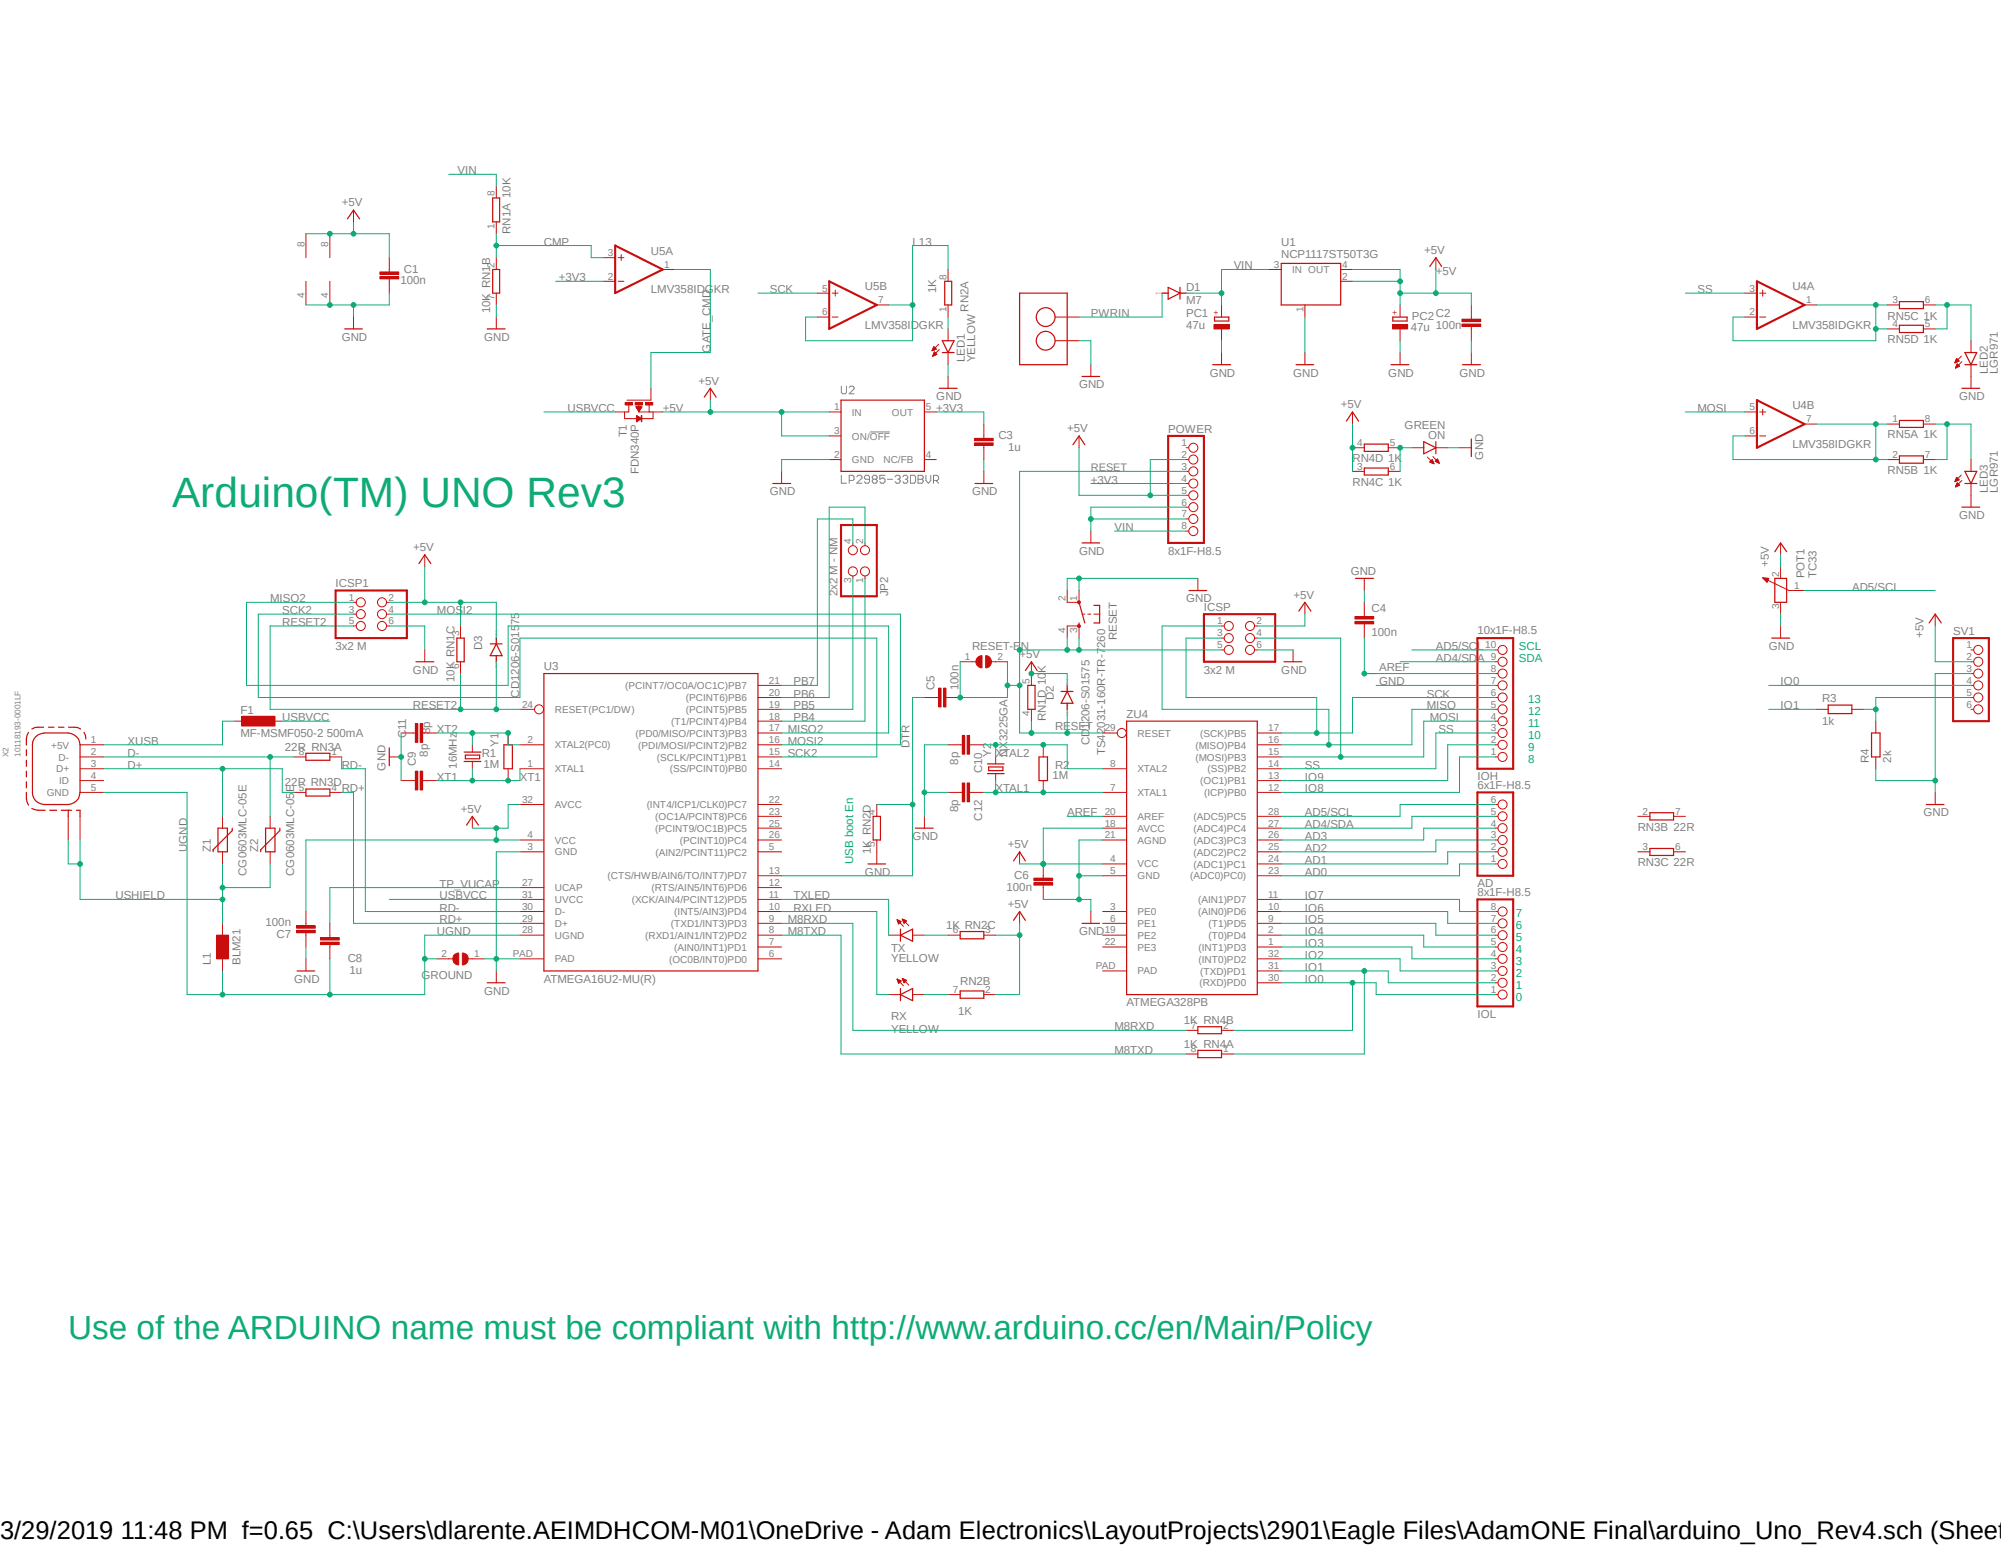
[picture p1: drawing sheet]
<svg xmlns="http://www.w3.org/2000/svg" width="279mm" height="216mm" viewBox="0 0 279 216" stroke-linecap="round" stroke-linejoin="round" font-family="sans-serif">
<defs><g id="words">
<text font-size="5.9" fill="#0dab76" x="24" y="70.8">Arduino(TM) UNO Rev3</text>
<text font-size="4.7" fill="#0dab76" x="9.5" y="187">Use of the ARDUINO name must be compliant with http://www.arduino.cc/en/Main/Policy</text>
<text font-size="3.6" x="0" y="214.9">3/29/2019 11:48 PM f=0.65 C:\Users\dlarente.AEIMDHCOM-M01\OneDrive - Adam Electronics\LayoutProjects\2901\Eagle Files\AdamONE Final\arduino_Uno_Rev4.sch (Sheet:</text>
<g font-size="1.6" fill="#808080">
<text x="47.7" y="28.8">+5V</text>
<text x="63.9" y="24.3">VIN</text>
<text x="71.3" y="32.6" transform="rotate(-90 71.3 32.6)">RN1A 10K</text>
<text x="75.9" y="34.3">CMP</text>
<text x="90.9" y="35.6">U5A</text>
<text x="127.4" y="34.3">L13</text>
<text x="178.9" y="36">NCP1117ST50T3G</text>
<text x="178.9" y="34.3">U1</text>
<text x="198.8" y="35.4">+5V</text>
<text x="55.9" y="39.7">100n</text>
<text x="56.4" y="38.1">C1</text>
<text x="78" y="39.3">+3V3</text>
<text x="90.9" y="40.9">LMV358IDGKR</text>
<text x="107.5" y="40.9">SCK</text>
<text x="120.8" y="40.5">U5B</text>
<text x="130.7" y="40.9" transform="rotate(-90 130.7 40.9)">1K</text>
<text x="165.6" y="40.6">D1</text>
<text x="172.3" y="37.6">VIN</text>
<text x="200.5" y="38.4">+5V</text>
<text x="237" y="40.9">SS</text>
<text x="250.3" y="40.5">U4A</text>
<text x="47.7" y="47.6">GND</text>
<text x="67.6" y="47.6">GND</text>
<text x="68.5" y="43.8" transform="rotate(-90 68.5 43.8)">10K RN1B</text>
<text x="120.8" y="45.9">LMV358IDGKR</text>
<text x="135.2" y="43.5" transform="rotate(-90 135.2 43.5)">RN2A</text>
<text x="152.3" y="44.3">PWRIN</text>
<text x="165.6" y="45.9">47u</text>
<text x="165.6" y="42.5">M7</text>
<text x="165.6" y="44.3">PC1</text>
<text x="197" y="46.3">47u 100n</text>
<text x="197.1" y="44.6">PC2C2</text>
<text x="250.3" y="45.9">LMV358IDGKR</text>
<text x="263.6" y="44.6">RN5C 1K</text>
<text x="263.6" y="47.9">RN5D 1K</text>
<text x="97.5" y="53.7">+5V</text>
<text x="99.2" y="49.2" transform="rotate(-90 99.2 49.2)">GATE_CMD</text>
<text x="134.7" y="50.6" transform="rotate(-90 134.7 50.6)">LED1</text>
<text x="136.1" y="50.6" transform="rotate(-90 136.1 50.6)">YELLOW</text>
<text x="168.9" y="52.6">GND</text>
<text x="180.6" y="52.6">GND</text>
<text x="193.8" y="52.6">GND</text>
<text x="203.8" y="52.6">GND</text>
<text x="277.5" y="52.2" transform="rotate(-90 277.5 52.2)">LED2</text>
<text x="278.9" y="52.2" transform="rotate(-90 278.9 52.2)">LGR971</text>
<text x="79.2" y="57.5">USBVCC</text>
<text x="92.5" y="57.5">+5V</text>
<text x="130.7" y="55.9">GND</text>
<text x="130.7" y="57.5">+3V3</text>
<text x="150.7" y="54.2">GND</text>
<text x="187.2" y="57">+5V</text>
<text x="196.1" y="59.9">GREEN</text>
<text x="237" y="57.5">MOSI</text>
<text x="250.3" y="57.2">U4B</text>
<text x="273.6" y="55.9">GND</text>
<text x="87.5" y="61.1" transform="rotate(-90 87.5 61.1)">T1</text>
<text x="139.4" y="61.3">C3</text>
<text x="140.8" y="63">1u</text>
<text x="149" y="60.4">+5V</text>
<text x="163.1" y="60.5">POWER</text>
<text x="188.9" y="64.5">RN4D 1K</text>
<text x="199.4" y="61.3">ON</text>
<text x="207.1" y="64.2" transform="rotate(-90 207.1 64.2)">GND</text>
<text x="250.3" y="62.5">LMV358IDGKR</text>
<text x="263.6" y="61.2">RN5A 1K</text>
<text x="89.2" y="66.2" transform="rotate(-90 89.2 66.2)">FDN340P</text>
<text x="107.5" y="69.2">GND</text>
<text x="135.7" y="69.2">GND</text>
<text x="152.3" y="67.5">+3V3</text>
<text x="188.9" y="67.9">RN4C 1K</text>
<text x="263.6" y="66.2">RN5B 1K</text>
<text x="277.5" y="68.8" transform="rotate(-90 277.5 68.8)">LED3</text>
<text x="278.9" y="68.8" transform="rotate(-90 278.9 68.8)">LGR971</text>
<text x="57.7" y="77">+5V</text>
<text x="150.7" y="77.5">GND</text>
<text x="155.6" y="74.2">VIN</text>
<text x="163.1" y="77.5">8x1F-H8.5</text>
<text x="273.6" y="72.5">GND</text>
<text x="46.9" y="82">ICSP1</text>
<text x="116.9" y="83.3" transform="rotate(-90 116.9 83.3)">2x2 M - NM</text>
<text x="124" y="83.3" transform="rotate(-90 124 83.3)">JP2</text>
<text x="180.6" y="83.6">+5V</text>
<text x="188.6" y="80.3">GND</text>
<text x="247" y="79.1" transform="rotate(-90 247 79.1)">+5V</text>
<text x="252" y="80.8" transform="rotate(-90 252 80.8)">POT1</text>
<text x="253.6" y="80.8" transform="rotate(-90 253.6 80.8)">TC33</text>
<text x="258.6" y="82.5">AD5/SCL</text>
<text x="37.7" y="84.1">MISO2</text>
<text x="39.4" y="87.4">RESET2</text>
<text x="39.4" y="85.8">SCK2</text>
<text x="61" y="85.8">MOSI2</text>
<text x="156" y="89.4" transform="rotate(-90 156 89.4)">RESET</text>
<text x="165.6" y="84.1">GND</text>
<text x="168.1" y="85.3">ICSP</text>
<text x="191.5" y="88.9">100n</text>
<text x="191.5" y="85.5">C4</text>
<text x="206.3" y="88.6">10x1F-H8.5</text>
<text x="268.6" y="89.1" transform="rotate(-90 268.6 89.1)">+5V</text>
<text x="272.7" y="88.7">SV1</text>
<text x="46.9" y="90.8">3x2 M</text>
<text x="57.7" y="94.1">GND</text>
<text x="63.5" y="95.3" transform="rotate(-90 63.5 95.3)">10K RN1C</text>
<text x="67.3" y="90.8" transform="rotate(-90 67.3 90.8)">D3</text>
<text x="75.9" y="93.6">U3</text>
<text x="110.8" y="95.7">PB7</text>
<text x="135.7" y="90.8">RESET-EN</text>
<text x="142.4" y="91.9">+5V</text>
<text x="168.1" y="94.1">3x2 M</text>
<text x="178.9" y="94.1">GND</text>
<text x="192.6" y="95.7">GND</text>
<text x="192.6" y="93.6">AREF</text>
<text x="200.5" y="92.4">AD4/SDA</text>
<text x="200.5" y="90.8">AD5/SCL</text>
<text x="247" y="90.8">GND</text>
<text x="248.6" y="95.7">IO0</text>
<text x="33.6" y="99.7">F1</text>
<text x="39.4" y="100.7">USBVCC</text>
<text x="57.7" y="99.1">RESET2</text>
<text x="72.5" y="97.4" transform="rotate(-90 72.5 97.4)">CD1206-S01575</text>
<text x="110.8" y="100.7">PB4</text>
<text x="110.8" y="99.1">PB5</text>
<text x="110.8" y="97.4">PB6</text>
<text x="130.5" y="96.4" transform="rotate(-90 130.5 96.4)">C5</text>
<text x="133.8" y="96.4" transform="rotate(-90 133.8 96.4)">100n</text>
<text x="146" y="100.7" transform="rotate(-90 146 100.7)">RN1D 10K</text>
<text x="147.2" y="97.7" transform="rotate(-90 147.2 97.7)">D2</text>
<text x="147.3" y="101.9">RESET</text>
<text x="157.3" y="100.2">ZU4</text>
<text x="199.2" y="97.4">SCK</text>
<text x="199.2" y="99.1">MISO</text>
<text x="199.6" y="100.7">MOSI</text>
<text x="248.6" y="99.1">IO1</text>
<text x="254.4" y="101.2">1k</text>
<text x="254.4" y="98.1">R3</text>
<text x="17.8" y="105.7">D-</text>
<text x="17.8" y="107.4">D+</text>
<text x="17.8" y="104.1">XUSB</text>
<text x="33.6" y="102.9">MF-MSMF050-2 500mA</text>
<text x="39.8" y="104.9">22R RN3A</text>
<text x="47.7" y="107.4">RD-</text>
<text x="53.8" y="107.6" transform="rotate(-90 53.8 107.6)">GND</text>
<text x="56.7" y="103.1" transform="rotate(-90 56.7 103.1)">C11</text>
<text x="58.1" y="107" transform="rotate(-90 58.1 107)">C9</text>
<text x="59.7" y="105.7" transform="rotate(-90 59.7 105.7)">8p</text>
<text x="60.1" y="102.5" transform="rotate(-90 60.1 102.5)">8p</text>
<text x="61" y="102.4">XT2</text>
<text x="63.8" y="107.4" transform="rotate(-90 63.8 107.4)">16MHz</text>
<text x="67.3" y="105.8">R1</text>
<text x="67.5" y="107.2">1M</text>
<text x="69.6" y="104.3" transform="rotate(-90 69.6 104.3)">Y1</text>
<text x="110" y="102.4">MISO2</text>
<text x="110" y="104.1">MOSI2</text>
<text x="110" y="105.7">SCK2</text>
<text x="127" y="104.4" transform="rotate(-90 127 104.4)">DTR</text>
<text x="133.8" y="106.8" transform="rotate(-90 133.8 106.8)">8p</text>
<text x="137.1" y="108" transform="rotate(-90 137.1 108)">C10</text>
<text x="138.4" y="105.7" transform="rotate(-90 138.4 105.7)">Y2</text>
<text x="139" y="105.7">XTAL2</text>
<text x="140.7" y="105.7" transform="rotate(-90 140.7 105.7)">NX3225GA</text>
<text x="147.3" y="107.4">R2</text>
<text x="152.1" y="104.1" transform="rotate(-90 152.1 104.1)">CD1206-S01575</text>
<text x="154.3" y="105.5" transform="rotate(-90 154.3 105.5)">TS42031-160R-TR-7260</text>
<text x="182.2" y="107.4">SS</text>
<text x="200.9" y="102.4">SS</text>
<text x="260.9" y="106.5" transform="rotate(-90 260.9 106.5)">R4</text>
<text x="264.1" y="106.5" transform="rotate(-90 264.1 106.5)">2k</text>
<text x="39.8" y="109.8">22R RN3D</text>
<text x="47.7" y="110.7">RD+</text>
<text x="61" y="109">XT1</text>
<text x="64.3" y="113.5">+5V</text>
<text x="72.6" y="109">XT1</text>
<text x="133.8" y="113.5" transform="rotate(-90 133.8 113.5)">8p</text>
<text x="139" y="110.7">XTAL1</text>
<text x="146.9" y="108.8">1M</text>
<text x="182.2" y="110.7">IO8</text>
<text x="182.2" y="109">IO9</text>
<text x="206.3" y="110.2">6x1F-H8.5</text>
<text x="206.3" y="108.9">IOH</text>
<text x="26.1" y="119" transform="rotate(-90 26.1 119)">UGND</text>
<text x="29.4" y="119" transform="rotate(-90 29.4 119)">Z1</text>
<text x="36.1" y="119" transform="rotate(-90 36.1 119)">Z2</text>
<text x="121.6" y="119.3" transform="rotate(-90 121.6 119.3)">1K RN2D</text>
<text x="127.4" y="117.3">GND</text>
<text x="137.1" y="114.6" transform="rotate(-90 137.1 114.6)">C12</text>
<text x="140.7" y="118.5">+5V</text>
<text x="149" y="114">AREF</text>
<text x="182.2" y="119">AD2</text>
<text x="182.2" y="117.3">AD3</text>
<text x="182.2" y="115.7">AD4/SDA</text>
<text x="182.2" y="114">AD5/SCL</text>
<text x="228.7" y="116">RN3B 22R</text>
<text x="268.6" y="114">GND</text>
<text x="16.1" y="125.6">USHIELD</text>
<text x="34.4" y="122.3" transform="rotate(-90 34.4 122.3)">CG0603MLC-05E</text>
<text x="41.1" y="122.3" transform="rotate(-90 41.1 122.3)">CG0603MLC-05E</text>
<text x="61.4" y="125.6">USBVCC</text>
<text x="61.4" y="124">TP_VUCAP</text>
<text x="110.8" y="125.6">TXLED</text>
<text x="120.8" y="122.3">GND</text>
<text x="140.5" y="124.4">100n</text>
<text x="141.6" y="122.7">C6</text>
<text x="182.2" y="122.3">AD0</text>
<text x="182.2" y="120.7">AD1</text>
<text x="182.2" y="125.6">IO7</text>
<text x="206.3" y="125.1">8x1F-H8.5</text>
<text x="206.3" y="123.9">AD</text>
<text x="228.7" y="121">RN3C 22R</text>
<text x="37.1" y="129.4">100n</text>
<text x="38.6" y="131">C7</text>
<text x="61" y="130.6">UGND</text>
<text x="61.4" y="127.3">RD-</text>
<text x="61.4" y="128.9">RD+</text>
<text x="110" y="128.9">M8RXD</text>
<text x="110" y="130.6">M8TXD</text>
<text x="110.8" y="127.3">RXLED</text>
<text x="132.1" y="129.8">1K RN2C</text>
<text x="140.7" y="126.7">+5V</text>
<text x="150.7" y="130.6">GND</text>
<text x="182.2" y="130.6">IO4</text>
<text x="182.2" y="128.9">IO5</text>
<text x="182.2" y="127.3">IO6</text>
<text x="29.4" y="134.7" transform="rotate(-90 29.4 134.7)">L1</text>
<text x="33.6" y="134.7" transform="rotate(-90 33.6 134.7)">BLM21</text>
<text x="41.1" y="137.2">GND</text>
<text x="48.6" y="134.3">C8</text>
<text x="48.8" y="136">1u</text>
<text x="58.8" y="136.7">GROUND</text>
<text x="75.9" y="137.2">ATMEGA16U2-MU(R)</text>
<text x="124.4" y="134.3">YELLOW</text>
<text x="124.4" y="132.9">TX</text>
<text x="134.1" y="137.6">RN2B</text>
<text x="182.2" y="133.9">IO2</text>
<text x="182.2" y="135.6">IO1</text>
<text x="182.2" y="137.2">IO0</text>
<text x="182.2" y="132.3">IO3</text>
<text x="67.6" y="138.9">GND</text>
<text x="124.4" y="142.5">RX</text>
<text x="133.8" y="141.7">1K</text>
<text x="155.6" y="143.9">M8RXD</text>
<text x="157.3" y="140.5">ATMEGA328PB</text>
<text x="165.3" y="143">1K RN4B</text>
<text x="206.3" y="142.1">IOL</text>
<text x="124.4" y="144.3">YELLOW</text>
<text x="155.6" y="147.2">M8TXD</text>
<text x="165.3" y="146.3">1K RN4A</text>
</g>
<g font-size="1.6" fill="#0dab76">
<text x="212.1" y="92.4">SDA</text>
<text x="212.1" y="90.8">SCL</text>
<text x="213.4" y="101.6">11</text>
<text x="213.4" y="99.9">12</text>
<text x="213.4" y="98.2">13</text>
<text x="213.4" y="106.5">8</text>
<text x="213.4" y="104.9">9</text>
<text x="213.4" y="103.2">10</text>
<text x="119.1" y="120.7" transform="rotate(-90 119.1 120.7)">USB boot En</text>
<text x="211.7" y="131.4">5</text>
<text x="211.7" y="129.8">6</text>
<text x="211.7" y="128.1">7</text>
<text x="211.7" y="136.4">2</text>
<text x="211.7" y="134.7">3</text>
<text x="211.7" y="133.1">4</text>
<text x="211.7" y="139.7">0</text>
<text x="211.7" y="138.1">1</text>
</g>
<text font-size="1.5" fill="#808080" x="152.3" y="65.8">RESET</text>
<g font-size="1.4" fill="#808080">
<text x="69" y="27.4" transform="rotate(-90 69 27.4)">8</text>
<text x="42.5" y="34.5" transform="rotate(-90 42.5 34.5)">8</text>
<text x="45.8" y="34.5" transform="rotate(-90 45.8 34.5)">8</text>
<text x="69" y="32" transform="rotate(-90 69 32)">1</text>
<text x="84.9" y="35.7">3</text>
<text x="42.5" y="41.6" transform="rotate(-90 42.5 41.6)">4</text>
<text x="45.8" y="41.6" transform="rotate(-90 45.8 41.6)">4</text>
<text x="69" y="42" transform="rotate(-90 69 42)">7</text>
<text x="69" y="37.4" transform="rotate(-90 69 37.4)">2</text>
<text x="84.9" y="39.1">2</text>
<text x="92.8" y="37.4">1</text>
<text x="114.8" y="40.7">5</text>
<text x="132.2" y="39.1" transform="rotate(-90 132.2 39.1)">8</text>
<text x="177.9" y="37.4">3</text>
<text x="180.4" y="38.1">IN OUT</text>
<text x="187.4" y="37.4">4</text>
<text x="187.4" y="39.1">2</text>
<text x="244.3" y="40.7">3</text>
<text x="114.8" y="44">6</text>
<text x="122.6" y="42.4">7</text>
<text x="132.2" y="43.6" transform="rotate(-90 132.2 43.6)">1</text>
<text x="182" y="43.6" transform="rotate(-90 182 43.6)">1</text>
<text x="244.3" y="44">2</text>
<text x="252.2" y="42.4">1</text>
<text x="264.2" y="42.4">3</text>
<text x="264.2" y="45.7">4</text>
<text x="268.8" y="42.4">6</text>
<text x="268.8" y="45.7">5</text>
<text x="116.5" y="57.3">1</text>
<text x="119" y="58">IN</text>
<text x="124.5" y="58.1">OUT</text>
<text x="129.3" y="57.3">5</text>
<text x="244.3" y="57.3">5</text>
<text x="252.2" y="59">7</text>
<text x="264.2" y="59">1</text>
<text x="268.8" y="59">8</text>
<text x="116.5" y="60.6">3</text>
<text x="116.5" y="64">2</text>
<text x="119" y="61.4">ON/OFF</text>
<text x="119" y="64.7">GND</text>
<text x="123.4" y="64.7">NC/FB</text>
<text x="129.3" y="64">4</text>
<text x="165" y="62.3">1</text>
<text x="165" y="64">2</text>
<text x="165" y="65.6">3</text>
<text x="189.5" y="65.6">3</text>
<text x="189.5" y="62.3">4</text>
<text x="194" y="65.6">6</text>
<text x="194" y="62.3">5</text>
<text x="244.3" y="60.6">6</text>
<text x="264.2" y="64">2</text>
<text x="268.8" y="64">7</text>
<text x="165" y="67.3">4</text>
<text x="165" y="68.9">5</text>
<text x="165" y="70.6">6</text>
<text x="118.9" y="75.9" transform="rotate(-90 118.9 75.9)">4</text>
<text x="120.5" y="75.9" transform="rotate(-90 120.5 75.9)">2</text>
<text x="165" y="72.3">7</text>
<text x="165" y="73.9">8</text>
<text x="48.7" y="83.9">1</text>
<text x="54.2" y="83.9">2</text>
<text x="118.9" y="81.4" transform="rotate(-90 118.9 81.4)">3</text>
<text x="120.5" y="81.4" transform="rotate(-90 120.5 81.4)">1</text>
<text x="148.8" y="83.9" transform="rotate(-90 148.8 83.9)">2</text>
<text x="150.4" y="83.9" transform="rotate(-90 150.4 83.9)">1</text>
<text x="248.4" y="80.6" transform="rotate(-90 248.4 80.6)">2</text>
<text x="250.5" y="82.2">1</text>
<text x="48.7" y="85.6">3</text>
<text x="48.7" y="87.2">5</text>
<text x="54.2" y="85.6">4</text>
<text x="54.2" y="87.2">6</text>
<text x="64.1" y="88.9" transform="rotate(-90 64.1 88.9)">3</text>
<text x="148.8" y="88.4" transform="rotate(-90 148.8 88.4)">4</text>
<text x="150.4" y="88.4" transform="rotate(-90 150.4 88.4)">3</text>
<text x="170" y="87.2">1</text>
<text x="170" y="88.9">3</text>
<text x="175.4" y="87.2">2</text>
<text x="175.4" y="88.9">4</text>
<text x="248.4" y="85.1" transform="rotate(-90 248.4 85.1)">3</text>
<text x="64.1" y="93.4" transform="rotate(-90 64.1 93.4)">6</text>
<text x="107.4" y="95.5">21</text>
<text x="134.7" y="92.2">1</text>
<text x="139.3" y="92.2">2</text>
<text x="143.8" y="95.5" transform="rotate(-90 143.8 95.5)">5</text>
<text x="170" y="90.5">5</text>
<text x="175.4" y="90.5">6</text>
<text x="207.4" y="90.5">10</text>
<text x="208.1" y="95.5">7</text>
<text x="208.1" y="93.9">8</text>
<text x="208.1" y="92.2">9</text>
<text x="274.6" y="90.5">1</text>
<text x="274.6" y="92.2">2</text>
<text x="274.6" y="93.9">3</text>
<text x="274.6" y="95.5">4</text>
<text x="72.9" y="98.8">24</text>
<text x="77.5" y="99.6">RESET(PC1/DW)</text>
<text x="87.3" y="96.3">(PCINT7/OC0A/OC1C)PB7</text>
<text x="93.7" y="101.2">(T1/PCINT4)PB4</text>
<text x="95.8" y="99.6">(PCINT5)PB5</text>
<text x="95.8" y="97.9">(PCINT6)PB6</text>
<text x="107.4" y="98.8">19</text>
<text x="107.4" y="97.2">20</text>
<text x="107.4" y="100.5">18</text>
<text x="143.8" y="100" transform="rotate(-90 143.8 100)">4</text>
<text x="208.1" y="100.5">4</text>
<text x="208.1" y="98.8">5</text>
<text x="208.1" y="97.2">6</text>
<text x="274.6" y="97.2">5</text>
<text x="274.6" y="98.8">6</text>
<text x="7.2" y="104.6">+5V</text>
<text x="7.8" y="107.9">D+</text>
<text x="8.2" y="106.2">D-</text>
<text x="12.7" y="103.8">1</text>
<text x="12.7" y="105.5">2</text>
<text x="12.7" y="107.1">3</text>
<text x="41.7" y="105.5">8</text>
<text x="46.3" y="105.5">1</text>
<text x="73.7" y="107.1">1</text>
<text x="73.7" y="103.8">2</text>
<text x="77.5" y="107.9">XTAL1</text>
<text x="77.5" y="104.5">XTAL2(PC0)</text>
<text x="88.7" y="102.9">(PD0/MISO/PCINT3)PB3</text>
<text x="89.1" y="104.6">(PDI/MOSI/PCINT2)PB2</text>
<text x="91.7" y="106.2">(SCLK/PCINT1)PB1</text>
<text x="93.5" y="107.9">(SS/PCINT0)PB0</text>
<text x="107.4" y="102.1">17</text>
<text x="107.4" y="103.8">16</text>
<text x="107.4" y="105.5">15</text>
<text x="107.4" y="107.1">14</text>
<text x="154.3" y="102.1">29</text>
<text x="155" y="107.1">8</text>
<text x="158.8" y="102.9">RESET</text>
<text x="158.8" y="107.9">XTAL2</text>
<text x="166.9" y="104.6">(MISO)PB4</text>
<text x="166.9" y="106.2">(MOSI)PB3</text>
<text x="167.6" y="102.9">(SCK)PB5</text>
<text x="168.6" y="107.9">(SS)PB2</text>
<text x="177.1" y="103.8">16</text>
<text x="177.1" y="105.5">15</text>
<text x="177.1" y="102.1">17</text>
<text x="177.1" y="107.1">14</text>
<text x="208.1" y="105.5">1</text>
<text x="208.1" y="103.8">2</text>
<text x="208.1" y="102.1">3</text>
<text x="6.5" y="111.2">GND</text>
<text x="8.3" y="109.5">ID</text>
<text x="12.7" y="110.4">5</text>
<text x="12.7" y="108.8">4</text>
<text x="41.7" y="110.4">5</text>
<text x="46.3" y="110.4">4</text>
<text x="72.9" y="112.1">32</text>
<text x="77.5" y="112.8">AVCC</text>
<text x="90.3" y="112.9">(INT4/ICP1/CLK0)PC7</text>
<text x="107.4" y="112.1">22</text>
<text x="107.4" y="113.7">23</text>
<text x="122.2" y="113.7" transform="rotate(-90 122.2 113.7)">4</text>
<text x="154.3" y="113.7">20</text>
<text x="155" y="110.4">7</text>
<text x="158.8" y="111.2">XTAL1</text>
<text x="167.6" y="109.5">(OC1)PB1</text>
<text x="168.1" y="111.2">(ICP)PB0</text>
<text x="177.1" y="113.7">28</text>
<text x="177.1" y="110.4">12</text>
<text x="177.1" y="108.8">13</text>
<text x="208.1" y="113.7">5</text>
<text x="208.1" y="112.1">6</text>
<text x="229.4" y="113.7">2</text>
<text x="233.9" y="113.7">7</text>
<text x="73.7" y="118.7">3</text>
<text x="73.7" y="117.1">4</text>
<text x="77.5" y="119.5">GND</text>
<text x="77.5" y="117.8">VCC</text>
<text x="91.5" y="114.5">(OC1A/PCINT8)PC6</text>
<text x="91.5" y="116.2">(PCINT9/OC1B)PC5</text>
<text x="91.5" y="119.5">(AIN2/PCINT11)PC2</text>
<text x="94.9" y="117.8">(PCINT10)PC4</text>
<text x="107.4" y="118.7">5</text>
<text x="107.4" y="115.4">25</text>
<text x="107.4" y="117.1">26</text>
<text x="122.2" y="118.3" transform="rotate(-90 122.2 118.3)">5</text>
<text x="154.3" y="117.1">21</text>
<text x="154.3" y="115.4">18</text>
<text x="158.8" y="117.8">AGND</text>
<text x="158.8" y="114.5">AREF</text>
<text x="158.8" y="116.2">AVCC</text>
<text x="166.7" y="119.5">(ADC2)PC2</text>
<text x="166.7" y="117.8">(ADC3)PC3</text>
<text x="166.7" y="116.2">(ADC4)PC4</text>
<text x="166.7" y="114.5">(ADC5)PC5</text>
<text x="177.1" y="118.7">25</text>
<text x="177.1" y="117.1">26</text>
<text x="177.1" y="115.4">27</text>
<text x="208.1" y="118.7">2</text>
<text x="208.1" y="117.1">3</text>
<text x="208.1" y="115.4">4</text>
<text x="229.4" y="118.7">3</text>
<text x="233.9" y="118.7">6</text>
<text x="72.9" y="123.7">27</text>
<text x="72.9" y="125.4">31</text>
<text x="77.5" y="124.5">UCAP</text>
<text x="84.8" y="122.8">(CTS/HWB/AIN6/TO/INT7)PD7</text>
<text x="91" y="124.5">(RTS/AIN5/INT6)PD6</text>
<text x="107.4" y="122">13</text>
<text x="107.4" y="123.7">12</text>
<text x="107.4" y="125.4">11</text>
<text x="155" y="122">5</text>
<text x="155" y="120.4">4</text>
<text x="158.8" y="122.8">GND</text>
<text x="158.8" y="121.1">VCC</text>
<text x="166.2" y="122.8">(ADC0)PC0)</text>
<text x="166.7" y="121.2">(ADC1)PC1</text>
<text x="177.1" y="122">23</text>
<text x="177.1" y="120.4">24</text>
<text x="177.1" y="125.4">11</text>
<text x="208.1" y="120.4">1</text>
<text x="72.9" y="128.7">29</text>
<text x="72.9" y="127">30</text>
<text x="72.9" y="130.3">28</text>
<text x="77.5" y="129.5">D+</text>
<text x="77.5" y="127.8">D-</text>
<text x="77.5" y="131.1">UGND</text>
<text x="77.5" y="126.1">UVCC</text>
<text x="88.2" y="126.2">(XCK/AIN4/PCINT12)PD5</text>
<text x="90.1" y="131.1">(RXD1/AIN1/INT2)PD2</text>
<text x="93.7" y="129.5">(TXD1/INT3)PD3</text>
<text x="94.1" y="127.8">(INT5/AIN3)PD4</text>
<text x="107.4" y="127">10</text>
<text x="107.4" y="130.3">8</text>
<text x="107.4" y="128.7">9</text>
<text x="133.1" y="130.3">6</text>
<text x="137.6" y="130.3">3</text>
<text x="154.3" y="130.3">19</text>
<text x="155" y="127">3</text>
<text x="155" y="128.7">6</text>
<text x="158.8" y="127.8">PE0</text>
<text x="158.8" y="129.5">PE1</text>
<text x="158.8" y="131.1">PE2</text>
<text x="167.3" y="127.8">(AIN0)PD6</text>
<text x="167.3" y="126.2">(AIN1)PD7</text>
<text x="168.7" y="131.1">(T0)PD4</text>
<text x="168.7" y="129.5">(T1)PD5</text>
<text x="177.1" y="127">10</text>
<text x="177.1" y="130.3">2</text>
<text x="177.1" y="128.7">9</text>
<text x="208.1" y="130.3">6</text>
<text x="208.1" y="128.7">7</text>
<text x="208.1" y="127">8</text>
<text x="61.6" y="133.7">2</text>
<text x="66.2" y="133.7">1</text>
<text x="71.6" y="133.7">PAD</text>
<text x="77.5" y="134.4">PAD</text>
<text x="93.4" y="134.4">(OC0B/INT0)PD0</text>
<text x="94.1" y="132.8">(AIN0/INT1)PD1</text>
<text x="107.4" y="132">7</text>
<text x="107.4" y="133.7">6</text>
<text x="153" y="135.3">PAD</text>
<text x="154.3" y="132">22</text>
<text x="158.8" y="132.8">PE3</text>
<text x="158.8" y="136.1">PAD</text>
<text x="167.3" y="134.4">(INT0)PD2</text>
<text x="167.3" y="132.8">(INT1)PD3</text>
<text x="167.5" y="137.8">(RXD)PD0</text>
<text x="167.6" y="136.1">(TXD)PD1</text>
<text x="177.1" y="133.7">32</text>
<text x="177.1" y="132">1</text>
<text x="177.1" y="137">30</text>
<text x="177.1" y="135.3">31</text>
<text x="208.1" y="137">2</text>
<text x="208.1" y="135.3">3</text>
<text x="208.1" y="133.7">4</text>
<text x="208.1" y="132">5</text>
<text x="133.1" y="138.7">7</text>
<text x="137.6" y="138.7">2</text>
<text x="166.3" y="143.6">7</text>
<text x="170.8" y="143.6">2</text>
<text x="208.1" y="138.7">1</text>
<text x="166.3" y="147">8</text>
<text x="170.8" y="147">1</text>
</g>
<g font-size="1.1" fill="#c90d0c">
<text x="170.2" y="44" transform="rotate(-90 170.2 44)">+</text>
<text x="195.1" y="44" transform="rotate(-90 195.1 44)">+</text>
</g>
<g font-size="1.1" fill="#808080">
<text x="1.2" y="105.7" transform="rotate(-90 1.2 105.7)">X2</text>
<text x="2.9" y="105.7" transform="rotate(-90 2.9 105.7)">10118193-0001LF</text>
</g>
<g font-size=".3" fill="#ffba08">
<text x="161.3" y="41.1">SpiceOrder 1</text>
<text x="164.7" y="41.1">SpiceOrder 2</text>
<text x="69.4" y="93.3" transform="rotate(-90 69.4 93.3)">SpiceOrder 1</text>
<text x="69.4" y="90" transform="rotate(-90 69.4 90)">SpiceOrder 2</text>
<text x="149.1" y="100" transform="rotate(-90 149.1 100)">SpiceOrder 1</text>
<text x="149.1" y="96.6" transform="rotate(-90 149.1 96.6)">SpiceOrder 2</text>
</g>
</g></defs>
<path d="M0 22.6l279.4 165.6M279.4 22.6l-279.4 165.6" fill="none" stroke="#fff" stroke-width=".14"/>
<g fill="none" stroke="#808080" stroke-width=".14">
<path d="M117.5 53.9v.9l.2 .2h.3l.2-.2v-.9M118.6 54.1l.1-.2h.4l.2 .2v.2l-.7 .7h.7M117.5 66.4v1.1h.7M118.6 67.1h.5l.2-.2v-.3l-.2-.2h-.5v1.1M119.6 66.6l.2-.2h.4l.2 .4-.8 .7h.8M121.4 66.9h-.5l-.2-.1 .2-.4h.3l.2 .2v.7l-.2 .2h-.3l-.2-.2M121.5 60.3h2.7M122 66.9l-.2 .2 .2 .4h.3l.2-.2v-.2l-.2-.2M122 66.9l-.2-.1 .2-.4h.3l.2 .2v.2l-.2 .1M122 66.9h.3M123.6 66.4h-.7v.5l.5-.1 .2 .1v.4l-.2 .2h-.4l-.1-.2M123.9 66.9h.7"/>
<path d="M125 66.6l.2-.2h.3l.2 .2v.2l-.2 .1M125.3 66.9h.2M125.5 66.9l.2 .2-.2 .4h-.3l-.2-.2M126.1 66.6l.1-.2h.4l.1 .2v.2l-.1 .1M126.4 66.9h.2M126.6 66.9l.1 .2-.1 .4h-.4l-.1-.2M127.1 66.4h.6l.1 .2v.7l-.1 .2h-.6zM128.2 66.4h.5l.2 .2v.2l-.2 .1 .2 .2v.2l-.2 .2h-.5zM128.2 66.9h.5M129.3 66.4v.7l.3 .4 .4-.4v-.7M130.3 67.1h.6l.2-.2v-.3l-.2-.2h-.6v1.1M130.7 67.1l.4 .4"/>
</g>
<path d="M169.6 44.3h2v.5h-2zM204.2 50.9h2.5M149.8 62.1l.9-1.2 .8 1.2M151.1 75.8h2.4M143.2 93.6l.8-1.2 .8 1.2M179.3 92.4h2.5M181.4 85.3l.8-1.2 .8 1.2M127.8 115.7h2.5M157.3 100.7h18.3v38.2h-18.3zM141.5 120.2l.9-1.2 .8 1.2M151.1 128.9h2.4" fill="none" stroke="#c90d0c" stroke-width=".17"/>
<g fill="none" stroke="#c90d0c" stroke-width=".14">
<path d="M204.1 44.6h2.7v.3h-2.7zM204.1 45.3h2.7v.3h-2.7zM205.4 42.6v2M205.4 45.6v2M205.4 49.2v1.7M150.7 60.9v1.6M152.3 74.2v1.6M144 92.4v1.7M170.6 87.4h.3M170.6 89.1h.3M170.6 90.8h.3M175.2 87.4h.4"/>
<path d="M175.2 89.1h.4M175.2 90.8h.4M180.6 90.8v1.6M182.2 84.1v1.7M208.8 90.8h.3M208.8 99.1h.3M208.8 97.4h.3M208.8 95.7h.3M208.8 94.1h.3M208.8 92.4h.3M129.1 114v1.7M142.4 119v1.6"/>
<path d="M154 117.3h3.3M154 115.7h3.3M154 114h3.3M154 110.7h3.3M154 102.4h2M154 107.4h3.3M175.6 119h3.3M175.6 117.3h3.3M175.6 115.7h3.3M175.6 114h3.3M175.6 110.7h3.3M175.6 104h3.3"/>
<path d="M175.6 105.7h3.3M175.6 109h3.3M175.6 102.4h3.3M175.6 107.4h3.3M208.8 119h.3M208.8 117.3h.3M208.8 115.7h.3M208.8 114h.3M208.8 104h.3M208.8 105.7h.3M208.8 102.4h.3M208.8 100.7h.3"/>
<path d="M208.8 112.4h.3M152.3 127.3v1.6M154 122.3h3.3M154 120.6h3.3M154 127.3h3.3M154 132.2h3.3M154 130.6h3.3M154 128.9h3.3M154 135.6h3.3M175.6 122.3h3.3M175.6 120.6h3.3M175.6 127.3h3.3"/>
<path d="M175.6 125.6h3.3M175.6 133.9h3.3M175.6 132.2h3.3M175.6 137.2h3.3M175.6 130.6h3.3M175.6 128.9h3.3M175.6 135.6h3.3M208.8 120.6h.3M208.8 127.3h.3M208.8 133.9h.3M208.8 132.2h.3M208.8 137.2h.3"/>
<path d="M208.8 130.6h.3M208.8 128.9h.3M208.8 135.6h.3M208.8 138.9h.3"/>
<circle cx="171.6" cy="89.1" r=".63"/>
<circle cx="171.6" cy="87.4" r=".63"/>
<circle cx="171.6" cy="90.8" r=".63"/>
<circle cx="174.5" cy="87.4" r=".63"/>
<circle cx="174.5" cy="89.1" r=".63"/>
<circle cx="174.5" cy="90.8" r=".63"/>
<circle cx="209.8" cy="90.8" r=".63"/>
<circle cx="209.8" cy="97.4" r=".63"/>
<circle cx="209.8" cy="92.4" r=".63"/>
<circle cx="209.8" cy="99.1" r=".63"/>
<circle cx="209.8" cy="94.1" r=".63"/>
<circle cx="209.8" cy="95.7" r=".63"/>
<circle cx="156.6" cy="102.4" r=".63"/>
<circle cx="209.8" cy="114" r=".63"/>
<circle cx="209.8" cy="104" r=".63"/>
<circle cx="209.8" cy="102.4" r=".63"/>
<circle cx="209.8" cy="119" r=".63"/>
<circle cx="209.8" cy="117.3" r=".63"/>
<circle cx="209.8" cy="105.7" r=".63"/>
<circle cx="209.8" cy="115.7" r=".63"/>
<circle cx="209.8" cy="112.4" r=".63"/>
<circle cx="209.8" cy="100.7" r=".63"/>
<circle cx="209.8" cy="127.3" r=".63"/>
<circle cx="209.8" cy="133.9" r=".63"/>
<circle cx="209.8" cy="137.2" r=".63"/>
<circle cx="209.8" cy="120.7" r=".63"/>
<circle cx="209.8" cy="132.3" r=".63"/>
<circle cx="209.8" cy="128.9" r=".63"/>
<circle cx="209.8" cy="135.6" r=".63"/>
<circle cx="209.8" cy="138.9" r=".63"/>
<circle cx="209.8" cy="130.6" r=".63"/>
</g>
<path d="M168.1 85.8h10v6.6h-10zM206.3 89.1h5v18.3h-5zM206.3 110.7h5v11.6h-5zM206.3 125.6h5v14.9h-5z" fill="none" stroke="#c90d0c" stroke-width=".3"/>
<path d="M204.1 44.7h2.7M204.1 45.4h2.7" fill="none" stroke="#c90d0c" stroke-width=".34"/>
<path d="M169.5 45.3h2.1v.6h-2.1z" fill-rule="evenodd" fill="#c90d0c"/>
<path d="M169.5 45.3h2.1v.6h-2.1zM170.6 42.6v1.7M170.6 45.9v1.7" fill="none" stroke="#c90d0c" stroke-width=".14"/>
<path d="M194.5 44.3h2v.5h-2z" fill="none" stroke="#c90d0c" stroke-width=".17"/>
<path d="M194.4 45.3h2.2v.6h-2.2z" fill-rule="evenodd" fill="#c90d0c"/>
<g fill="none" stroke="#c90d0c" stroke-width=".14">
<path d="M177.2 37.6h1.7M187.2 37.6h1.6M187.2 39.3h1.6M152.3 50.9v1.7M170.6 49.2v1.7M182.2 42.6v1.7M182.2 49.2v1.7M188.8 57.5v1.7M194.4 45.3h2.2v.6h-2.2zM195.5 42.6v1.7M195.5 45.9v1.7M195.5 49.2v1.7"/>
<path d="M197.1 62.5h1.7M199.3 63.8l.9 1M199.6 64.5l.4-.3 .2 .6zM199.7 64.5h.4M199.7 64.4h.4M199.8 64.4h.3M199.8 64.6h.4M199.8 64.3h.2M199.9 64.3h.1M199.9 64.6h.3M199.9 64.2h.1M200 64.7h.2"/>
<path d="M200.1 63.8l.9 .9M200.2 64.7h.1M200.4 64.4h.5M200.4 64.4l.6 .3M200.4 64.4l.3-.3 .3 .6M200.4 64.4h.4M200.5 62.5h1.6M200.5 64.5h.4M200.5 64.3h.3M200.6 64.2h.2M200.6 64.5h.3M200.6 64.2h.1"/>
<path d="M200.7 64.1h.1M200.7 64.6h.2M200.9 64.6h.1M203.8 62.5h1.6M167.3 80.8v1.7M189.2 86.8h2.6v.3h-2.6zM189.2 86.1h2.6v.3h-2.6zM190.5 80.8v1.7M190.5 84.1v2M190.5 87.1v2M124.1 138.9h1.6M124.1 130.6h1.6"/>
<path d="M125.3 136.7l.9 1M125.3 136.8h.1M125.3 136.7h.1M125.3 136.7l.5 .3M125.3 136.7l.2 .6 .3-.3M125.3 128.4l.9 1M125.3 128.5h.1M125.3 128.4l.5 .3M125.3 128.4l.2 .6 .3-.3M125.3 136.9h.3M125.3 136.9h.2M125.3 128.6h.3"/>
<path d="M125.3 128.5h.2M125.3 137h.5M125.3 136.9h.5M125.3 128.7h.5M125.3 128.7h.4M125.4 137.1h.3M125.4 137.1h.4M125.4 128.8h.3M125.4 128.7h.4M125.4 137.2h.2M125.4 128.9h.2M125.5 137.3h.1"/>
<path d="M125.5 137.2h.1M125.5 129h.1M125.5 128.9h.1M126 136.7l.9 .9M126 136.7l.6 .2M126 136.7l.2 .5 .4-.3M126 128.4l.9 .9M126 128.4l.6 .2-.4 .3zM126 136.7h.2M126 136.7h.1M126 128.4h.2M126 128.4h.1"/>
<path d="M126.1 136.9h.3M126.1 136.8h.2M126.1 128.5h.3M126.1 128.5h.2M126.1 136.9h.4M126.1 136.9h.5M126.1 128.7h.4M126.1 128.6h.4M126.2 137.1h.2M126.2 137h.3M126.2 128.7h.2M126.2 128.7h.3"/>
<path d="M126.2 137.2h.1M126.2 128.8h.1M126.2 128.8h.2M126.2 128.9h.1M127.4 138.9h1.7M127.4 130.6h1.7"/>
</g>
<g fill="none" stroke="#c90d0c" stroke-width=".17">
<path d="M178.9 36.8h8.3v5.8h-8.3zM151.1 52.6h2.4M162.3 40.9h.8M163.1 40.1l1.7 .8-1.7 .9zM164.8 40.1v1.7M164.8 40.9h.8M169.3 50.9h2.5M181 50.9h2.4M188 58.8l.8-1.3 .9 1.3M194.2 50.9h2.5M198.8 61.7l1.7 .8-1.7 .9zM200.5 61.7v1.7"/>
<path d="M205.4 61.3v2.5M166 82.5h2.5M189.3 80.8h2.5M125.7 138.9l1.7-.9v1.7zM125.7 129.8v1.6M125.7 138v1.7M125.7 130.6l1.7-.8v1.6z"/>
</g>
<path d="M189.2 87h2.6M189.2 86.3h2.6" fill="none" stroke="#c90d0c" stroke-width=".34"/>
<path d="M33.7 100h4.7v1.4h-4.7z" fill-rule="evenodd" fill="#c90d0c"/>
<g fill="none" stroke="#c90d0c" stroke-width=".14">
<path d="M87.2 57.5v1h1.8M87.5 55.9h3.4M87.8 56.6v.9h-.3M89.2 56.5v1h1.7M90.6 56.6v.9M91.2 57.5v1h-1.7M130.2 48.9h.1M130.2 48.9h.2M130.2 48.9h.3M130.2 48.8h.4M130.3 48.8h.4M130.3 48.7h.4"/>
<path d="M130.3 49.7h.1M130.3 49.7h.2M130.3 48.6h.3M130.3 49.6h.3M130.3 49.5h.4M130.3 48.6h.2M130.3 48.5h.2M130.3 49.5h.5M130.3 49.4h.5M130.4 48.4l-.3 .6M130.4 48.4l.3 .4M130.4 48.4h.1"/>
<path d="M130.4 49.4h.3M130.4 49.4h.2M130.4 49.3h.2M130.4 49.2h.2M130.5 49.2h.1M130.7 48.8l-.6 .2M130.8 49.5l-.3-.4-.3 .6M130.8 49.5l-.6 .2M131.1 48.1l-1 .9M131.1 48.8l-.9 .9M132.4 45.9v1.7M132.4 49.2v1.7"/>
<path d="M132.4 52.6v1.6M32.8 100.7h1.6M33.7 100h4.7v1.4h-4.7zM37.7 100.7h1.7M66 114v1.7M41.4 129.9h2.6v.4h-2.6zM41.4 129.3h2.6v.3h-2.6zM42.7 127.3v2M42.7 130.3v1.9M42.7 133.9v1.7M142.4 127.3v1.6"/>
</g>
<path d="M131.1 54.2h2.5M131.6 47.6h1.6l-.8 1.6zM131.6 49.2h1.6M65.2 115.2l.8-1.2 .8 1.2M41.5 135.6h2.4M141.5 128.5l.9-1.2 .8 1.2" fill="none" stroke="#c90d0c" stroke-width=".17"/>
<path d="M41.4 130.1h2.6M41.4 129.5h2.6" fill="none" stroke="#c90d0c" stroke-width=".34"/>
<path d="M87.3 56.2h1v.4h-1z" fill-rule="evenodd" fill="#c90d0c"/>
<path d="M87.3 56.2h1v.4h-1z" fill="none" stroke="#c90d0c" stroke-width=".14"/>
<path d="M88.7 56.2h1v.4h-1z" fill-rule="evenodd" fill="#c90d0c"/>
<path d="M88.7 56.2h1v.4h-1z" fill="none" stroke="#c90d0c" stroke-width=".14"/>
<path d="M90.1 56.2h1v.4h-1z" fill-rule="evenodd" fill="#c90d0c"/>
<path d="M90.1 56.2h1v.4h-1z" fill="none" stroke="#c90d0c" stroke-width=".14"/>
<path d="M89.5 58h.1v.9h-.1z" fill-rule="evenodd" fill="#c90d0c"/>
<g fill="none" stroke="#c90d0c" stroke-width=".14">
<path d="M49.4 29.3v1.7M53 38h2.7v.3h-2.7zM53 38.6h2.7v.3h-2.7zM54.4 36v2M54.4 38.9v2M200.5 36v1.6M49.4 44.3v1.6M69.3 44.3v1.6M85.9 57.5h1.6M88.8 56.8h.8l-.4 .6zM88.8 56.9h.8M88.9 56.9h.7"/>
<path d="M88.9 57h.6M88.9 56.9h.6M88.9 58.9h.1M88.9 58.8h.1M88.9 58.8h.2M88.9 58.7h.3M88.9 58.6h.4M88.9 58.6h.5M88.9 58.5h.5M88.9 58.5h.6M88.9 58.4h.6M88.9 58.4h.5"/>
<path d="M88.9 58.3h.5M88.9 58.3h.4M88.9 58.3h.3M88.9 58.2h.3M88.9 58.2h.2M88.9 58.1h.1M89 57.1h.5M89 57.2h.4M89 57.1h.4M89.1 57.2h.3M89.1 57.3h.2M89.2 57.4h.1"/>
<path d="M89.5 58h.1v.9h-.1zM89.5 58.5l-.6-.5v.9M89.5 58.5l-.6 .4M90.9 57.5h1.6M90.9 54.2v1.7M99.2 54.2v1.7M59.3 77.5v1.6M137.4 65.8v1.7M49.4 84.1h.3M49.4 85.8h.3M49.4 87.4h.3M54 84.1h.4"/>
<path d="M54 85.8h.4M54 87.4h.4M59.3 90.8v1.6M72.6 99.1h2M105.8 99.1h3.3M105.8 97.4h3.3M105.8 95.7h3.3M129.1 97.4h2M131.1 96.1h.3v2.6h-.3zM131.7 96.1h.4v2.6h-.4zM132 97.4h2.1M31.1 114v1.7"/>
<path d="M31.1 119v1.6M37.7 114v1.7M37.7 119v1.6M72.6 119h3.3M72.6 112.4h3.3M72.6 117.3h3.3M72.6 104h3.3M72.6 107.4h3.3M105.8 119h3.3M105.8 112.4h3.3M105.8 114h3.3M105.8 115.7h3.3"/>
<path d="M105.8 117.3h3.3M105.8 102.4h3.3M105.8 104h3.3M105.8 105.7h3.3M105.8 107.4h3.3M105.8 100.7h3.3M69.3 135.6v1.6M72.6 127.3h3.3M72.6 133.9h3.3M72.6 124h3.3M72.6 130.6h3.3M72.6 128.9h3.3"/>
<path d="M72.6 125.6h3.3M105.8 132.2h3.3M105.8 122.3h3.3M105.8 127.3h3.3M105.8 133.9h3.3M105.8 124h3.3M105.8 130.6h3.3M105.8 128.9h3.3M105.8 125.6h3.3"/>
<circle cx="50.4" cy="87.4" r=".63"/>
<circle cx="50.4" cy="85.8" r=".63"/>
<circle cx="50.4" cy="84.1" r=".63"/>
<circle cx="53.3" cy="84.1" r=".63"/>
<circle cx="53.3" cy="87.4" r=".63"/>
<circle cx="53.3" cy="85.8" r=".63"/>
<circle cx="75.3" cy="99.1" r=".63"/>
</g>
<g fill="none" stroke="#c90d0c" stroke-width=".17">
<path d="M48.5 30.6l.9-1.3 .8 1.3M199.6 37.2l.9-1.2 .8 1.2M48.1 45.9h2.5M68 45.9h2.5M98.3 55.5l.9-1.3 .8 1.3M58.5 78.7l.8-1.2 .9 1.2M136.1 67.5h2.5M58.1 92.4h2.5M75.9 94.1h29.9v41.5h-29.9zM30.4 115.7h1.3v3.3h-1.3zM32.4 115.7v.3l-2.6 2.7v.3M37.1 115.7h1.3v3.3h-1.3z"/>
<path d="M39.1 115.7v.3l-2.7 2.7v.3M68 137.2h2.5"/>
</g>
<path d="M53 38.1h2.7M53 38.8h2.7M131.2 96.1v2.6M131.9 96.1v2.6" fill="none" stroke="#c90d0c" stroke-width=".34"/>
<path d="M46.9 82.5h9.9v6.6h-9.9z" fill="none" stroke="#c90d0c" stroke-width=".3"/>
<path d="M63.3 133.4l.3-.2 .5-.1v1.6a.85 .85 0 0 1-.8-1.3z" fill-rule="evenodd" fill="#c90d0c"/>
<path d="M63.3 133.4l.3-.2 .5-.1v1.6a.85 .85 0 0 1-.8-1.3z" fill="none" stroke="#c90d0c" stroke-width=".14"/>
<path d="M64.6 133.1a.83 .83 0 0 1 .8 .8 .83 .83 0 0 1-.8 .8z" fill-rule="evenodd" fill="#c90d0c"/>
<path d="M61 133.9h2.2M64.6 133.1a.83 .83 0 0 1 .8 .8 .83 .83 0 0 1-.8 .8zM65.4 133.9h2.2" fill="none" stroke="#c90d0c" stroke-width=".14"/>
<path d="M30.2 130.6h1.7v3.3h-1.7z" fill-rule="evenodd" fill="#c90d0c"/>
<path d="M30.2 130.6h1.7v3.3h-1.7zM31.1 128.9v1.7M31.1 133.9v1.7" fill="none" stroke="#c90d0c" stroke-width=".14"/>
<path d="M137.6 91.6a.85 .85 0 0 1 .8 .8 .85 .85 0 0 1-.8 .9z" fill-rule="evenodd" fill="#c90d0c"/>
<path d="M137.6 91.6a.85 .85 0 0 1 .8 .8 .85 .85 0 0 1-.8 .9z" fill="none" stroke="#c90d0c" stroke-width=".14"/>
<path d="M136.4 91.9l.3-.2 .4-.1v1.7a.85 .85 0 0 1-.7-1.4z" fill-rule="evenodd" fill="#c90d0c"/>
<g fill="none" stroke="#c90d0c" stroke-width=".14">
<path d="M46.1 32.6v3.4M46.1 39.3v3.3M69.3 26v1.6M69.3 31v1.6M69.3 36v1.6M84.2 36h1.7M84.2 39.3h1.7M86.3 36h.8M86.3 39.3h.8M86.7 35.6v.8M92.5 37.6h1.7M132.4 37.6v1.7"/>
<path d="M69.3 40.9v1.7M114.1 40.9h1.7M114.1 44.3h1.7M116.2 40.9h.8M116.2 44.3h.8M116.6 40.5v.9M122.4 42.6h1.7M132.4 42.6v1.7M137.4 59.2v2M109.1 65.8v1.7M119.1 75.8v.4M120.8 75.8v.4"/>
<path d="M136.1 61.2h2.6v.4h-2.6zM136.1 61.8h2.6v.4h-2.6zM137.4 62.2v2M188.8 65.8h1.7M188.8 62.5h1.7M193.8 65.8h1.7M193.8 62.5h1.7M64.3 87.4v1.7M64.3 92.4v1.7M119.1 80.4v.4M120.8 80.4v.4M134.1 92.4h2.2"/>
<path d="M136.4 91.9l.3-.2 .4-.1v1.7a.85 .85 0 0 1-.7-1.4zM138.4 92.4h2.3M144 94.1v1.6M144 99.1v1.6M149 87.4h1.7M149 84.1h1.7M151.1 85.8h.4M151.9 85.8h.4M152.7 85.8h.8M41.1 105.7h1.6M41.1 110.7h1.6M46.1 105.7h1.6"/>
<path d="M46.1 110.7h1.6M54.4 105.7h1.6M56 109h2M56 102.4h2M58 107.7h.3v2.6h-.3zM58 101h.3v2.7h-.3zM58.7 107.7h.3v2.6h-.3zM58.7 101h.3v2.7h-.3zM59 109h2M59 102.4h2M71 102.4v1.6M71 107.4v1.6"/>
<path d="M122.4 112.4v1.6M122.4 117.3v3.3M145.7 104v1.7M145.7 109v1.7M228.7 114h1.7M228.7 119h1.7M233.7 114h1.6M233.7 119h1.6M44.7 131.6h2.7v.3h-2.7zM44.7 130.9h2.7v.4h-2.7zM46.1 128.9v2M46.1 131.9v2"/>
<path d="M132.4 138.9h1.7M132.4 130.6h1.7M137.4 138.9h1.6M137.4 130.6h1.6M144.4 122.6h2.6v.4h-2.6zM144.4 123.3h2.6v.3h-2.6zM145.7 120.6v2M145.7 123.6v2M165.6 147.2h1.7M165.6 143.9h1.7M170.6 147.2h1.7M170.6 143.9h1.7"/>
<circle cx="119.1" cy="76.8" r=".63"/>
<circle cx="119.1" cy="79.8" r=".63"/>
<circle cx="120.8" cy="79.8" r=".63"/>
<circle cx="120.8" cy="76.8" r=".63"/>
</g>
<g fill="none" stroke="#c90d0c" stroke-width=".17">
<path d="M68.8 27.6h1v3.4h-1zM68.8 37.6h1v3.3h-1zM131.9 39.3h1v3.3h-1zM107.9 67.5h2.5M190.5 65.4h3.3v.9h-3.3zM190.5 62h3.3v1h-3.3zM63.8 89.1h1v3.3h-1zM143.5 95.7h1v3.4h-1zM150.7 87v.4M150.7 84.1l.8 2.9M152.7 84.5h.8v2.5h-.8M42.7 105.2h3.4v1h-3.4z"/>
<path d="M42.7 110.2h3.4v1h-3.4zM54.4 104.4v2.5M70.4 104h1.1v3.4h-1.1zM121.9 114h1v3.3h-1zM145.1 105.7h1.2v3.3h-1.2zM230.4 113.5h3.3v1h-3.3zM230.4 118.5h3.3v1h-3.3zM121.2 120.6h2.5M134.1 138.4h3.3v1h-3.3zM134.1 130.1h3.3v1h-3.3zM167.3 146.7h3.3v1h-3.3zM167.3 143.4h3.3v1h-3.3z"/>
</g>
<path d="M136.1 61.4h2.6M136.1 62h2.6M58.2 101v2.7M58.2 107.7v2.6M58.8 101v2.7M58.8 107.7v2.6M44.7 131.7h2.7M44.7 131.1h2.7M144.4 122.8h2.6M144.4 123.4h2.6" fill="none" stroke="#c90d0c" stroke-width=".34"/>
<path d="M85.9 34.3l6.6 3.3-6.6 3.3zM115.8 39.3l6.6 3.3-6.6 3.3zM117.4 73.3h5v10h-5z" fill="none" stroke="#c90d0c" stroke-width=".3"/>
<path d="M150.5 83.9h.3l.1 .2-.1 .1-.1 .1-.2-.1z" fill-rule="evenodd" fill="#c90d0c"/>
<path d="M150.5 83.9h.3l.1 .2-.1 .1-.1 .1-.2-.1z" fill="none" stroke="#c90d0c" stroke-width=".14"/>
<path d="M150.5 87.3l.2-.1 .1 .1 .1 .1-.1 .2h-.3z" fill-rule="evenodd" fill="#c90d0c"/>
<g fill="none" stroke="#c90d0c" stroke-width=".14">
<path d="M42.7 32.6v3.4M42.7 39.3v3.3M115.8 57.5h1.6M129.1 57.5h1.6M147.3 44.3h3.4M147.3 47.6h3.4M243.6 57.5h1.7M243.6 40.9h1.7M243.6 44.3h1.7M245.7 57.5h.8M245.7 40.9h.8M245.7 44.3h.8"/>
<path d="M246.1 40.5v.9M246.1 57.1v.9M252 42.6h1.6M252 59.2h1.6M263.6 42.6h1.6M263.6 59.2h1.6M263.6 45.9h1.6M268.6 42.6h1.6M268.6 59.2h1.6M268.6 45.9h1.6M273 50.6h.1M273 50.5h.2"/>
<path d="M273 50.5h.3M273 50.5h.5M273 50.4h.5M273 51.4h.1M273 51.4h.2M273.1 50.3h.4M273.1 50.3h.3M273.1 51.3h.2M273.1 51.2h.3M273.1 50.2h.3M273.1 50.2h.2M273.1 51.2h.5"/>
<path d="M273.1 51.1h.5M273.2 50.1h.1M273.2 51.1h.4M273.2 51.1h.3M273.2 50.1l.4 .3-.6 .3zM273.2 51h.3M273.2 50.9h.2M273.3 50.9h.1M273.3 50.8h.1M273.3 50.8l-.3 .6M273.3 50.8l.3 .3M273.6 51.1l-.6 .3"/>
<path d="M273.9 49.7l-.9 1M273.9 50.5l-.9 .9M275.2 47.6v1.6M275.2 50.9v3.3M115.8 60.9h1.6M115.8 64.2h1.6M129.1 64.2h1.6M165.6 64.2h.3M165.6 62.5h.3M165.6 65.8h.3M165.6 67.5h.3M165.6 69.2h.3"/>
<path d="M165.6 70.8h.3M165.6 72.5h.3M165.6 74.2h.3M243.6 60.9h1.7M245.7 60.9h.8M248.6 75.8v1.7M248.6 79.1v1.7M263.6 64.2h1.6M268.6 64.2h1.6M273 67.2h.1M273 67.1h.3M273 67.1h.4"/>
<path d="M273 67h.5M273 68h.1M273.1 67h.4M273.1 66.9h.4M273.1 67.9h.1M273.1 67.9h.2M273.1 66.9h.3M273.1 66.8h.2M273.1 67.8h.4M273.1 67.8h.5M273.2 66.8h.1M273.2 66.7h.1"/>
<path d="M273.2 67.7h.4M273.2 66.7l.4 .3-.6 .3zM273.2 67.6h.3M273.2 67.6h.2M273.3 67.5h.1M273.6 67.8l-.3-.4-.3 .6M273.6 67.8l-.6 .2M273.9 66.3l-.9 1M273.9 67.1l-.9 .9M275.2 64.2v1.6M275.2 67.5v3.3M149 82.5v1.6"/>
<path d="M149 87.4v1.7M150.5 87.3l.2-.1 .1 .1 .1 .1-.1 .2h-.3zM150.7 82.5v1.6M150.7 87.4v1.7M246.1 80.7l3.7 1.8h2.2M246.1 80.7l.9 .1-.3 .5M246.1 80.7l.7 .6M246.2 80.7h.1M246.2 80.8h.6M246.3 80.8h.7M246.3 80.9h.6M246.4 81h.5"/>
<path d="M246.5 81h.3M246.5 81.1h.3M246.6 81.2h.2M248.6 84.1v1.7M248.6 87.4v1.7M253.6 99.1h1.7M258.6 99.1h1.7M270.2 85.8v1.6M275.2 90.8h.3M275.2 92.4h.3M275.2 94.1h.3M275.2 95.7h.3"/>
<path d="M275.2 97.4h.3M275.2 99.1h.3M9.5 114v3.3M11.2 104h3.3M11.2 110.7h3.3M11.2 105.7h3.3M11.2 107.4h3.3M11.2 109h3.3M11.2 114v3.3M66 104v1M66 106.3v1.1M132.4 104h2"/>
<path d="M132.4 110.7h2M134.4 102.7h.3v2.6h-.3zM134.4 109.3h.3v2.7h-.3zM135 102.7h.4v2.6h-.4zM135 109.3h.4v2.7h-.4zM135.4 104h2M135.4 110.7h2M139 105.7v1M139 108v1M261.9 100.7v1.7M261.9 105.7v1.7M270.2 110.7v1.7"/>
<circle cx="166.6" cy="69.2" r=".63"/>
<circle cx="166.6" cy="67.5" r=".63"/>
<circle cx="166.6" cy="65.8" r=".63"/>
<circle cx="166.6" cy="74.2" r=".63"/>
<circle cx="166.6" cy="64.2" r=".63"/>
<circle cx="166.6" cy="70.8" r=".63"/>
<circle cx="166.6" cy="72.5" r=".63"/>
<circle cx="166.6" cy="62.5" r=".63"/>
<circle cx="276.2" cy="90.8" r=".63"/>
<circle cx="276.2" cy="92.4" r=".63"/>
<circle cx="276.2" cy="97.4" r=".63"/>
<circle cx="276.2" cy="99.1" r=".63"/>
<circle cx="276.2" cy="94.1" r=".63"/>
<circle cx="276.2" cy="95.7" r=".63"/>
</g>
<g fill="none" stroke="#c90d0c" stroke-width=".17">
<path d="M117.4 55.9h11.7v9.9h-11.7zM142.4 40.9h6.6v10h-6.6zM265.2 58.7h3.4v1h-3.4zM265.2 42.1h3.4v1h-3.4zM265.2 45.4h3.4v1h-3.4zM273.9 54.2h2.5M274.4 49.2h1.6l-.8 1.7zM274.4 50.9h1.6M247.8 77l.8-1.2 .9 1.2M265.2 63.7h3.4v1h-3.4zM273.9 70.8h2.5M274.4 65.8h1.6l-.8 1.7z"/>
<path d="M274.4 67.5h1.6M68.5 89.9h1.6M69.3 89.9l.8 1.7h-1.6zM69.3 89.1v.8M69.3 91.6v.8M148.2 96.6h1.6M149 96.6l.8 1.6h-1.6zM149 95.7v.9M149 98.2v.9M247.4 89.1h2.5M247.8 80.8h1.7v3.3h-1.7zM255.3 98.5h3.3v1.2h-3.3z"/>
<path d="M269.4 87l.8-1.2 .9 1.2M3.7 110.7v.8l.3 .9M3.7 104.7v.8M3.7 106.2v.8M3.7 107.7v.8M3.7 109.2v.8M4 102.3l-.2 .4-.1 .5v.9M4.4 112.9l.9 .3h1M5 102.9l.3-.3 .9-.2h3.3a1.74 1.74 0 0 1 1.7 1.6v6.7a1.74 1.74 0 0 1-1.7 1.7h-3.3a1.66 1.66 0 0 1-1.7-1.7v-6.7l.1-.4zM6.1 101.6h-1.2l-.5 .2M6.8 101.6h.7M6.9 113.2h1"/>
<path d="M8.2 101.6h.7M8.6 113.2h1.4M9.5 113.2v.8M9.6 101.6h1.2l.5 .2M10.7 113.2h.5v.8M11.7 102.3l.2 .4 .1 .5M64.8 106.3h2.3M64.8 105h2.3M65 105.5h2v.5h-2zM137.9 106.7h2.3M137.9 108h2.3M138 107.1h2v.5h-2z"/>
<path d="M261.3 102.4h1.2v3.3h-1.2zM269 112.4h2.4"/>
<circle cx="146" cy="44.3" r="1.31"/>
<circle cx="146" cy="47.6" r="1.31"/>
</g>
<path d="M245.3 39.3l6.7 3.3-6.7 3.3zM245.3 55.9l6.7 3.3-6.7 3.3zM163.1 60.9h5v14.9h-5zM272.7 89.1h5v11.6h-5z" fill="none" stroke="#c90d0c" stroke-width=".3"/>
<path d="M134.5 102.7v2.6M134.5 109.3v2.7M135.2 102.7v2.6M135.2 109.3v2.7" fill="none" stroke="#c90d0c" stroke-width=".34"/>
<path d="M182.2 85.8v1.6h-6.6M154 115.7h-8.3v4.9M142.4 120.6h11.6" fill="none" stroke="#0dab76" stroke-width=".14"/>
<circle cx="145.7" cy="120.6" r=".33" fill="#0dab76"/>
<circle cx="145.7" cy="120.6" r=".33" fill="none" stroke="#0dab76" stroke-width=".14"/>
<circle cx="145.7" cy="120.6" r=".33" fill="#0dab76"/>
<g fill="none" stroke="#0dab76" stroke-width=".14">
<path d="M150.7 62.5v6.7h14.9M165.6 64.2h-5v5"/>
<circle cx="145.7" cy="120.6" r=".33"/>
</g>
<circle cx="160.6" cy="69.2" r=".33" fill="#0dab76"/>
<g fill="none" stroke="#0dab76" stroke-width=".14">
<path d="M188.8 59.2v6.6"/>
<circle cx="160.6" cy="69.2" r=".33"/>
</g>
<circle cx="188.9" cy="62.5" r=".33" fill="#0dab76"/>
<g fill="none" stroke="#0dab76" stroke-width=".14">
<path d="M139 130.6h3.4M142.4 128.9v10h-3.4"/>
<circle cx="188.9" cy="62.5" r=".33"/>
</g>
<circle cx="142.4" cy="130.6" r=".33" fill="#0dab76"/>
<g fill="none" stroke="#0dab76" stroke-width=".14">
<path d="M46.1 32.6h8.3v3.4M49.4 31v1.6"/>
<circle cx="142.4" cy="130.6" r=".33"/>
</g>
<circle cx="49.4" cy="32.6" r=".33" fill="#0dab76"/>
<g fill="none" stroke="#0dab76" stroke-width=".14">
<path d="M42.7 32.6h3.4"/>
<circle cx="49.4" cy="32.6" r=".33"/>
</g>
<circle cx="46.1" cy="32.6" r=".33" fill="#0dab76"/>
<g fill="none" stroke="#0dab76" stroke-width=".14">
<path d="M188.8 37.6h6.7v5M188.8 39.3h6.7M200.5 37.6v3.3M195.5 40.9h9.9v1.7"/>
<circle cx="46.1" cy="32.6" r=".33"/>
</g>
<circle cx="195.5" cy="39.3" r=".33" fill="#0dab76"/>
<circle cx="195.5" cy="39.3" r=".33" fill="none" stroke="#0dab76" stroke-width=".14"/>
<circle cx="195.5" cy="40.9" r=".33" fill="#0dab76"/>
<circle cx="195.5" cy="40.9" r=".33" fill="none" stroke="#0dab76" stroke-width=".14"/>
<circle cx="200.5" cy="40.9" r=".33" fill="#0dab76"/>
<g fill="none" stroke="#0dab76" stroke-width=".14">
<path d="M69.3 115.7v1.6M72.6 117.3h-29.9v10M72.6 112.4h-1.6v3.3h-5"/>
<circle cx="200.5" cy="40.9" r=".33"/>
</g>
<circle cx="69.3" cy="117.3" r=".33" fill="#0dab76"/>
<circle cx="69.3" cy="117.3" r=".33" fill="none" stroke="#0dab76" stroke-width=".14"/>
<circle cx="69.3" cy="115.7" r=".33" fill="#0dab76"/>
<g fill="none" stroke="#0dab76" stroke-width=".14">
<path d="M59.3 79.1v5M54.4 84.1h14.9v5M64.3 84.1v3.3"/>
<circle cx="69.3" cy="115.7" r=".33"/>
</g>
<circle cx="59.3" cy="84.1" r=".33" fill="#0dab76"/>
<circle cx="59.3" cy="84.1" r=".33" fill="none" stroke="#0dab76" stroke-width=".14"/>
<circle cx="64.3" cy="84.1" r=".33" fill="#0dab76"/>
<g fill="none" stroke="#0dab76" stroke-width=".14">
<path d="M92.5 57.5h23.3M99.2 55.9v1.6M109.1 57.5v3.4h6.7"/>
<circle cx="64.3" cy="84.1" r=".33"/>
</g>
<circle cx="109.1" cy="57.5" r=".33" fill="#0dab76"/>
<circle cx="109.1" cy="57.5" r=".33" fill="none" stroke="#0dab76" stroke-width=".14"/>
<circle cx="99.2" cy="57.5" r=".33" fill="#0dab76"/>
<g fill="none" stroke="#0dab76" stroke-width=".14">
<path d="M144 94.1h5v1.6"/>
<circle cx="99.2" cy="57.5" r=".33"/>
</g>
<circle cx="144" cy="94.1" r=".33" fill="#0dab76"/>
<g fill="none" stroke="#0dab76" stroke-width=".14">
<path d="M248.6 77.5v1.6M175.6 90.8h5M270.2 87.4v5h5M154 117.3h-3.3v8.3M145.7 125.6h6.6v1.7M150.7 122.3h3.3"/>
<circle cx="144" cy="94.1" r=".33"/>
</g>
<circle cx="150.7" cy="122.3" r=".33" fill="#0dab76"/>
<circle cx="150.7" cy="122.3" r=".33" fill="none" stroke="#0dab76" stroke-width=".14"/>
<circle cx="150.7" cy="125.6" r=".33" fill="#0dab76"/>
<g fill="none" stroke="#0dab76" stroke-width=".14">
<path d="M170.6 47.6v1.6M195.5 47.6v1.6M205.4 47.6v1.6M152.3 72.5h13.3M165.6 70.8h-13.3v3.4"/>
<circle cx="150.7" cy="125.6" r=".33"/>
</g>
<circle cx="152.3" cy="72.5" r=".33" fill="#0dab76"/>
<g fill="none" stroke="#0dab76" stroke-width=".14">
<path d="M150.7 47.6h1.6v3.3M202.1 62.5h1.7M150.7 80.8v1.7M167.3 80.8h-18.3v1.7M192.2 95.7h16.6"/>
<circle cx="152.3" cy="72.5" r=".33"/>
</g>
<circle cx="150.7" cy="80.8" r=".33" fill="#0dab76"/>
<g fill="none" stroke="#0dab76" stroke-width=".14">
<path d="M49.4 42.6v1.7M54.4 40.9v1.7h-8.3M132.4 50.9v1.7M182.2 44.3v4.9M190.5 82.5v1.6M42.7 132.2v1.7"/>
<circle cx="150.7" cy="80.8" r=".33"/>
</g>
<circle cx="49.4" cy="42.6" r=".33" fill="#0dab76"/>
<g fill="none" stroke="#0dab76" stroke-width=".14">
<path d="M42.7 42.6h3.4"/>
<circle cx="49.4" cy="42.6" r=".33"/>
</g>
<circle cx="46.1" cy="42.6" r=".33" fill="#0dab76"/>
<g fill="none" stroke="#0dab76" stroke-width=".14">
<path d="M137.4 64.2v1.6M54.4 87.4h4.9v3.4M72.6 119h-3.3v16.6M67.6 133.9h5"/>
<circle cx="46.1" cy="42.6" r=".33"/>
</g>
<circle cx="69.3" cy="133.9" r=".33" fill="#0dab76"/>
<g fill="none" stroke="#0dab76" stroke-width=".14">
<path d="M69.3 42.6v1.7M115.8 64.2h-6.7v1.6M56 102.4v6.6"/>
<circle cx="69.3" cy="133.9" r=".33"/>
</g>
<circle cx="56" cy="105.7" r=".33" fill="#0dab76"/>
<g fill="none" stroke="#0dab76" stroke-width=".14">
<path d="M129.1 110.7h3.3M132.4 104h-3.3v10"/>
<circle cx="56" cy="105.7" r=".33"/>
</g>
<circle cx="129.1" cy="110.7" r=".33" fill="#0dab76"/>
<g fill="none" stroke="#0dab76" stroke-width=".14">
<path d="M248.6 85.8v1.6M270.2 94.1v16.6M261.9 107.4v1.6h8.3"/>
<circle cx="129.1" cy="110.7" r=".33"/>
</g>
<circle cx="270.2" cy="109" r=".33" fill="#0dab76"/>
<g fill="none" stroke="#0dab76" stroke-width=".14">
<path d="M190.5 89.1v5h18.3M270.2 94.1h5M149 114h5"/>
<circle cx="270.2" cy="109" r=".33"/>
</g>
<circle cx="190.5" cy="94.1" r=".33" fill="#0dab76"/>
<g fill="none" stroke="#0dab76" stroke-width=".14">
<path d="M165.6 65.8h-23.2v36.6h11.6M134.1 92.4v5h6.6v-5M140.7 95.7h1.7M142.4 90.8h28.2M149 89.1v1.7M149 99.1v3.3M150.7 89.1v1.7M144 100.7v1.7"/>
<circle cx="190.5" cy="94.1" r=".33"/>
</g>
<circle cx="134.1" cy="97.4" r=".33" fill="#0dab76"/>
<circle cx="134.1" cy="97.4" r=".33" fill="none" stroke="#0dab76" stroke-width=".14"/>
<circle cx="140.7" cy="95.7" r=".33" fill="#0dab76"/>
<circle cx="140.7" cy="95.7" r=".33" fill="none" stroke="#0dab76" stroke-width=".14"/>
<circle cx="142.4" cy="95.7" r=".33" fill="#0dab76"/>
<circle cx="142.4" cy="95.7" r=".33" fill="none" stroke="#0dab76" stroke-width=".14"/>
<circle cx="144" cy="102.4" r=".33" fill="#0dab76"/>
<circle cx="144" cy="102.4" r=".33" fill="none" stroke="#0dab76" stroke-width=".14"/>
<circle cx="142.4" cy="90.8" r=".33" fill="#0dab76"/>
<circle cx="142.4" cy="90.8" r=".33" fill="none" stroke="#0dab76" stroke-width=".14"/>
<circle cx="149" cy="90.8" r=".33" fill="#0dab76"/>
<circle cx="149" cy="90.8" r=".33" fill="none" stroke="#0dab76" stroke-width=".14"/>
<circle cx="150.7" cy="90.8" r=".33" fill="#0dab76"/>
<circle cx="150.7" cy="90.8" r=".33" fill="none" stroke="#0dab76" stroke-width=".14"/>
<circle cx="149" cy="102.4" r=".33" fill="#0dab76"/>
<g fill="none" stroke="#0dab76" stroke-width=".14">
<path d="M177.2 37.6h-6.6v5M165.6 40.9h5M155.6 74.2h10"/>
<circle cx="149" cy="102.4" r=".33"/>
</g>
<circle cx="170.6" cy="40.9" r=".33" fill="#0dab76"/>
<g fill="none" stroke="#0dab76" stroke-width=".14">
<path d="M62.7 24.3h6.6v1.7M170.6 89.1h-5v8.3h18.3v5M208.8 97.4h-20v5h-9.9M109.1 128.9h10v15h46.5M109.1 130.6h8.3v16.6h48.2"/>
<circle cx="170.6" cy="40.9" r=".33"/>
</g>
<circle cx="183.9" cy="102.4" r=".33" fill="#0dab76"/>
<g fill="none" stroke="#0dab76" stroke-width=".14">
<path d="M105.8 40.9h8.3M197.1 62.5h-1.6v3.3"/>
<circle cx="183.9" cy="102.4" r=".33"/>
</g>
<circle cx="195.5" cy="62.5" r=".33" fill="#0dab76"/>
<g fill="none" stroke="#0dab76" stroke-width=".14">
<path d="M162.3 40.9v3.4h-11.6M14.5 105.7h26.6M37.7 105.7v8.3M129.1 138.9h3.3M129.1 130.6h3.3"/>
<circle cx="195.5" cy="62.5" r=".33"/>
</g>
<circle cx="37.7" cy="105.7" r=".33" fill="#0dab76"/>
<g fill="none" stroke="#0dab76" stroke-width=".14">
<path d="M14.5 107.4h24.9v3.3h1.7M31.1 107.4v6.6"/>
<circle cx="37.7" cy="105.7" r=".33"/>
</g>
<circle cx="31.1" cy="107.4" r=".33" fill="#0dab76"/>
<g fill="none" stroke="#0dab76" stroke-width=".14">
<path d="M77.6 39.3h6.6M130.7 57.5h6.7v1.7M152.3 67.5h13.3M170.6 87.4h-8.3v11.7h23.2v4.9M208.8 99.1h-11.7v4.9h-18.2"/>
<circle cx="31.1" cy="107.4" r=".33"/>
</g>
<circle cx="185.6" cy="104" r=".33" fill="#0dab76"/>
<g fill="none" stroke="#0dab76" stroke-width=".14">
<path d="M175.6 89.1h11.6v16.6M208.8 100.7h-10v5h-19.9"/>
<circle cx="185.6" cy="104" r=".33"/>
</g>
<circle cx="187.2" cy="105.7" r=".33" fill="#0dab76"/>
<g fill="none" stroke="#0dab76" stroke-width=".14">
<path d="M235.3 57.5h8.3M235.3 40.9h8.3M129.1 97.4h-1.7v24.9h-18.3M122.4 112.4h5M208.8 102.4h-8.3v5h-21.6"/>
<circle cx="187.2" cy="105.7" r=".33"/>
</g>
<circle cx="127.4" cy="112.4" r=".33" fill="#0dab76"/>
<g fill="none" stroke="#0dab76" stroke-width=".14">
<path d="M69.3 32.6v3.4M69.3 34.3h13.2v1.7h1.7M94.2 37.6h5v11.6h-8.3v5"/>
<circle cx="127.4" cy="112.4" r=".33"/>
</g>
<circle cx="69.3" cy="34.3" r=".33" fill="#0dab76"/>
<g fill="none" stroke="#0dab76" stroke-width=".14">
<path d="M75.9 57.5h10M39.4 100.7h6.7M139 105.7v-1.7h10v3.4h5M54.4 125.6h18.2"/>
<circle cx="69.3" cy="34.3" r=".33"/>
</g>
<circle cx="145.7" cy="104" r=".33" fill="#0dab76"/>
<g fill="none" stroke="#0dab76" stroke-width=".14">
<path d="M137.4 104h1.6"/>
<circle cx="145.7" cy="104" r=".33"/>
</g>
<circle cx="139" cy="104" r=".33" fill="#0dab76"/>
<g fill="none" stroke="#0dab76" stroke-width=".14">
<path d="M139 109v1.7h15"/>
<circle cx="139" cy="104" r=".33"/>
</g>
<circle cx="145.7" cy="110.7" r=".33" fill="#0dab76"/>
<g fill="none" stroke="#0dab76" stroke-width=".14">
<path d="M137.4 110.7h1.6"/>
<circle cx="145.7" cy="110.7" r=".33"/>
</g>
<circle cx="139" cy="110.7" r=".33" fill="#0dab76"/>
<g fill="none" stroke="#0dab76" stroke-width=".14">
<path d="M49.4 87.4h-11.7v11.7h34.9M64.3 94.1v5M69.3 92.4v6.7M47.7 105.7v1.7h3.3v19.9h21.6M47.7 110.7h1.7v18.2h23.2M72.6 124h-26.5v4.9"/>
<circle cx="139" cy="110.7" r=".33"/>
</g>
<circle cx="64.3" cy="99.1" r=".33" fill="#0dab76"/>
<circle cx="64.3" cy="99.1" r=".33" fill="none" stroke="#0dab76" stroke-width=".14"/>
<circle cx="69.3" cy="99.1" r=".33" fill="#0dab76"/>
<g fill="none" stroke="#0dab76" stroke-width=".14">
<path d="M49.4 84.1h-15v11.6h36.6v-8.3h53.1v15h-15M49.4 85.8h-13.3v11.6h36.5v-8.3h49.8v16.6h-13.3M54.4 85.8h71.3v18.2h-16.6M9.5 117.3v3.3h1.7M11.2 117.3v8.3h19.9M31.1 120.6v8.3M37.7 120.6v3.4h-6.6"/>
<circle cx="69.3" cy="99.1" r=".33"/>
</g>
<circle cx="11.2" cy="120.7" r=".33" fill="#0dab76"/>
<circle cx="11.2" cy="120.7" r=".33" fill="none" stroke="#0dab76" stroke-width=".14"/>
<circle cx="31.1" cy="124" r=".33" fill="#0dab76"/>
<circle cx="31.1" cy="124" r=".33" fill="none" stroke="#0dab76" stroke-width=".14"/>
<circle cx="31.1" cy="125.6" r=".33" fill="#0dab76"/>
<g fill="none" stroke="#0dab76" stroke-width=".14">
<path d="M14.5 110.7h11.6v28.2h33.2v-8.3h13.3M31.1 135.6v3.3M46.1 133.9v5M59.3 133.9h1.7"/>
<circle cx="31.1" cy="125.6" r=".33"/>
</g>
<circle cx="59.3" cy="133.9" r=".33" fill="#0dab76"/>
<circle cx="59.3" cy="133.9" r=".33" fill="none" stroke="#0dab76" stroke-width=".14"/>
<circle cx="46.1" cy="138.9" r=".33" fill="#0dab76"/>
<circle cx="46.1" cy="138.9" r=".33" fill="none" stroke="#0dab76" stroke-width=".14"/>
<circle cx="31.1" cy="138.9" r=".33" fill="#0dab76"/>
<g fill="none" stroke="#0dab76" stroke-width=".14">
<path d="M32.8 100.7h-1.7v3.3h-16.6M71 102.4v1.6h1.6"/>
<circle cx="31.1" cy="138.9" r=".33"/>
</g>
<circle cx="71" cy="102.4" r=".33" fill="#0dab76"/>
<g fill="none" stroke="#0dab76" stroke-width=".14">
<path d="M61 102.4h10M66 102.4v1.6"/>
<circle cx="71" cy="102.4" r=".33"/>
</g>
<circle cx="66" cy="102.4" r=".33" fill="#0dab76"/>
<g fill="none" stroke="#0dab76" stroke-width=".14">
<path d="M72.6 107.4v1.6h-1.6"/>
<circle cx="66" cy="102.4" r=".33"/>
</g>
<circle cx="71" cy="109" r=".33" fill="#0dab76"/>
<g fill="none" stroke="#0dab76" stroke-width=".14">
<path d="M61 109h10M66 107.4v1.6"/>
<circle cx="71" cy="109" r=".33"/>
</g>
<circle cx="66" cy="109" r=".33" fill="#0dab76"/>
<g fill="none" stroke="#0dab76" stroke-width=".14">
<path d="M195.5 92.4h13.3M197.1 90.8h11.7M252 82.5h18.2M208.8 119h-6.7v1.6h-23.2M208.8 117.3h-8.3v1.7h-21.6M208.8 115.7h-10v1.6h-19.9M208.8 114h-11.7v1.7h-18.2M208.8 112.4h-13.3v1.6h-16.6M109.1 127.3h13.3v11.6h1.7M109.1 125.6h15v5M178.9 133.9h16.6v1.7h13.3M178.9 135.6h14.9v1.6h15"/>
<path d="M190.5 135.6v11.6h-18.2M208.8 120.6h-5v1.7h-24.9"/>
<circle cx="66" cy="109" r=".33"/>
</g>
<circle cx="190.5" cy="135.6" r=".33" fill="#0dab76"/>
<g fill="none" stroke="#0dab76" stroke-width=".14">
<path d="M247 99.1h6.6M178.9 137.2h13.3v1.7h16.6M188.8 137.2v6.7h-16.5"/>
<circle cx="190.5" cy="135.6" r=".33"/>
</g>
<circle cx="188.9" cy="137.2" r=".33" fill="#0dab76"/>
<g fill="none" stroke="#0dab76" stroke-width=".14">
<path d="M132.4 37.6v-3.3h-5v13.3h-14.9v-3.3h1.6M124.1 42.6h3.3M132.4 44.3v1.6M119.1 75.8v-3.3h-5v23.2h-5M120.8 75.8v-5h-5v26.6h-6.7M119.1 80.8v18.3h-10M120.8 80.8v19.9h-11.7M247 95.7h28.2M208.8 104h-6.7v5h-23.2M208.8 105.7h-5v5h-24.9M178.9 132.2h18.2v1.7h11.7M178.9 130.6h19.9v1.6h10"/>
<path d="M178.9 128.9h21.6v1.7h8.3M178.9 127.3h23.2v1.6h6.7M178.9 125.6h24.9v1.7h5"/>
<circle cx="188.9" cy="137.2" r=".33"/>
</g>
<circle cx="127.4" cy="42.6" r=".33" fill="#0dab76"/>
<g fill="none" stroke="#0dab76" stroke-width=".14">
<path d="M253.6 42.6h10M261.9 42.6v5h-19.9v-3.3h1.6"/>
<circle cx="127.4" cy="42.6" r=".33"/>
</g>
<circle cx="261.9" cy="42.6" r=".33" fill="#0dab76"/>
<g fill="none" stroke="#0dab76" stroke-width=".14">
<path d="M261.9 45.9h1.7"/>
<circle cx="261.9" cy="42.6" r=".33"/>
</g>
<circle cx="261.9" cy="45.9" r=".33" fill="#0dab76"/>
<g fill="none" stroke="#0dab76" stroke-width=".14">
<path d="M253.6 59.2h10M261.9 59.2v5h-19.9v-3.3h1.6"/>
<circle cx="261.9" cy="45.9" r=".33"/>
</g>
<circle cx="261.9" cy="59.2" r=".33" fill="#0dab76"/>
<g fill="none" stroke="#0dab76" stroke-width=".14">
<path d="M261.9 64.2h1.7"/>
<circle cx="261.9" cy="59.2" r=".33"/>
</g>
<circle cx="261.9" cy="64.2" r=".33" fill="#0dab76"/>
<g fill="none" stroke="#0dab76" stroke-width=".14">
<path d="M270.2 42.6h5v5M271.9 42.6v3.3h-1.7"/>
<circle cx="261.9" cy="64.2" r=".33"/>
</g>
<circle cx="271.9" cy="42.6" r=".33" fill="#0dab76"/>
<g fill="none" stroke="#0dab76" stroke-width=".14">
<path d="M260.3 99.1h1.6M261.9 97.4v3.3"/>
<circle cx="271.9" cy="42.6" r=".33"/>
</g>
<circle cx="261.9" cy="99.1" r=".33" fill="#0dab76"/>
<g fill="none" stroke="#0dab76" stroke-width=".14">
<path d="M270.2 59.2h5v5M271.9 59.2v5h-1.7M261.9 97.4h13.3"/>
<circle cx="261.9" cy="99.1" r=".33"/>
</g>
<circle cx="271.9" cy="59.2" r=".33" fill="#0dab76"/>
<circle cx="271.9" cy="59.2" r=".33" fill="none" stroke="#0dab76" stroke-width=".14"/>
<use href="#words"/>
</svg>
